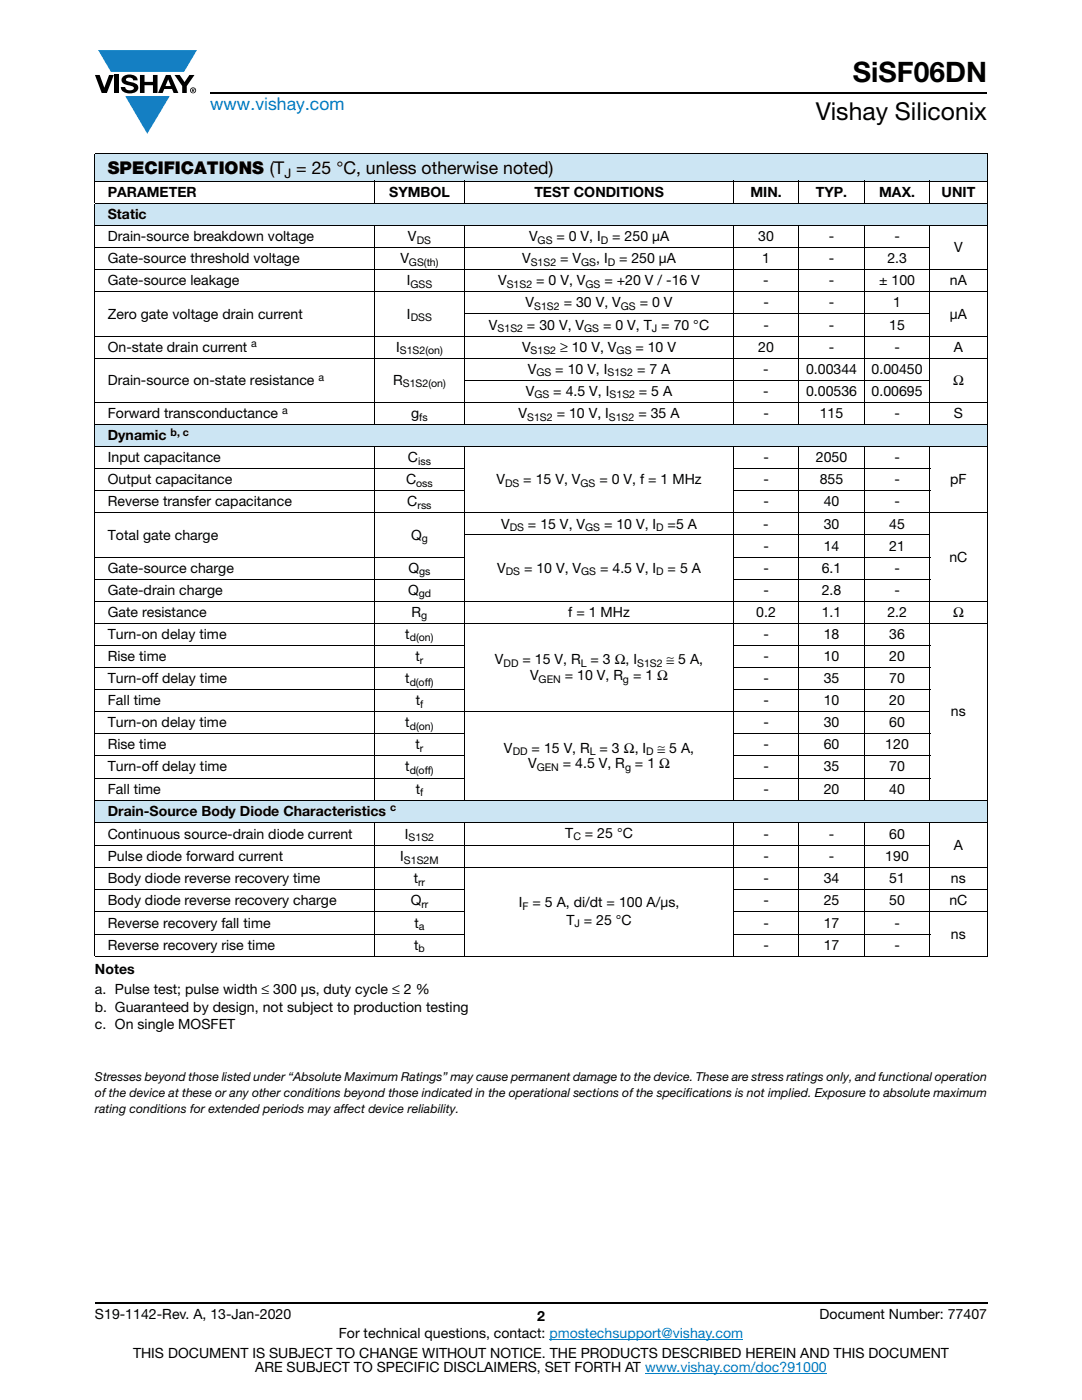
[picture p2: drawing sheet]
<svg xmlns="http://www.w3.org/2000/svg" width="216mm" height="279mm" viewBox="0 0 216 279" stroke-linecap="round" stroke-linejoin="round" font-family="sans-serif">
<defs><g id="words">
<text font-size="5.6" x="170.2" y="16.4">SiSF06DN</text>
<text font-size="4.9" x="162.8" y="24">Vishay Siliconix</text>
<text font-size="3.5" fill="#007ec4" x="42" y="21.9">www.vishay.com</text>
<text font-size="3.5" x="21.5" y="34.8">SPECIFICATIONS (T = 25 °C, unless otherwise noted)</text>
<g font-size="2.8">
<text x="21.5" y="39.3">PARAMETER</text>
<text x="77.6" y="39.3">SYMBOL</text>
<text x="106.6" y="39.3">TEST CONDITIONS</text>
<text x="149.7" y="39.3">MIN.</text>
<text x="162.8" y="39.3">TYP.</text>
<text x="175.4" y="39.3">MAX.</text>
<text x="187.9" y="39.3">UNIT</text>
<text x="21.5" y="43.7">Static</text>
<text x="21.5" y="48.1">Drain-source breakdown voltage</text>
<text x="21.5" y="52.6">Gate-source threshold voltage</text>
<text x="79.9" y="52.6">V</text>
<text x="81.4" y="48.1">V</text>
<text x="104.2" y="52.6">V</text>
<text x="105.6" y="48.1">V</text>
<text x="111" y="48.1">= 0 V, I</text>
<text x="111.8" y="52.6">= V</text>
<text x="119" y="52.6">, I</text>
<text x="122.2" y="48.1">= 250 μA</text>
<text x="123.5" y="52.6">= 250 μA</text>
<text x="151.3" y="48.1">30</text>
<text x="152.1" y="52.6">1</text>
<text x="165.4" y="48.1">-</text>
<text x="165.4" y="52.6">-</text>
<text x="177.1" y="52.6">2.3</text>
<text x="178.5" y="48.1">-</text>
<text x="190.4" y="50.3">V</text>
<text x="21.5" y="57">Gate-source leakage</text>
<text x="81.2" y="57">I</text>
<text x="99.4" y="57">V</text>
<text x="107" y="57">= 0 V, V</text>
<text x="120.6" y="57">= +20 V / -16 V</text>
<text x="152.3" y="57">-</text>
<text x="165.4" y="57">-</text>
<text x="175.4" y="57">± 100</text>
<text x="189.5" y="57">nA</text>
<text x="21.5" y="63.6">Zero gate voltage drain current</text>
<text x="81.2" y="63.6">I</text>
<text x="97.6" y="65.8">V</text>
<text x="104.9" y="61.4">V</text>
<text x="105.2" y="65.8">= 30 V, V</text>
<text x="112.5" y="61.4">= 30 V, V</text>
<text x="120.3" y="65.8">= 0 V, T = 70 °C</text>
<text x="127.7" y="61.4">= 0 V</text>
<text x="152.3" y="61.4">-</text>
<text x="152.3" y="65.8">-</text>
<text x="165.4" y="61.4">-</text>
<text x="165.4" y="65.8">-</text>
<text x="177.4" y="65.8">15</text>
<text x="178.2" y="61.4">1</text>
<text x="189.5" y="63.6">μA</text>
<text x="21.5" y="70.2">On-state drain current</text>
<text x="79.1" y="70.2">I</text>
<text x="104.2" y="70.2">V</text>
<text x="111.8" y="70.2">≥ 10 V, V</text>
<text x="126.8" y="70.2">= 10 V</text>
<text x="151.3" y="70.2">20</text>
<text x="165.4" y="70.2">-</text>
<text x="178.5" y="70.2">-</text>
<text x="190.3" y="70.2">A</text>
<text x="21.5" y="76.8">Drain-source on-state resistance</text>
<text x="78.4" y="76.8">R</text>
<text x="105.3" y="74.6">V</text>
<text x="110.8" y="74.6">= 10 V, I</text>
<text x="127.1" y="74.6">= 7 A</text>
<text x="152.3" y="74.6">-</text>
<text x="160.8" y="74.6">0.00344</text>
<text x="173.9" y="74.6">0.00450</text>
<text x="190.2" y="76.8">Ω</text>
<text x="21.5" y="83.4">Forward transconductance</text>
<text x="82" y="83.4">g</text>
<text x="103.5" y="83.4">V</text>
<text x="104.9" y="79">V</text>
<text x="110.4" y="79">= 4.5 V, I</text>
<text x="111.1" y="83.4">= 10 V, I</text>
<text x="127.4" y="83.4">= 35 A</text>
<text x="127.5" y="79">= 5 A</text>
<text x="152.3" y="79">-</text>
<text x="152.3" y="83.4">-</text>
<text x="160.8" y="79">0.00536</text>
<text x="163.6" y="83.4">115</text>
<text x="173.9" y="79">0.00695</text>
<text x="178.5" y="83.4">-</text>
<text x="190.3" y="83.4">S</text>
<text x="21.5" y="87.8">Dynamic</text>
<text x="21.5" y="92.2">Input capacitance</text>
<text x="81.4" y="92.2">C</text>
<text x="152.3" y="92.2">-</text>
<text x="162.8" y="92.2">2050</text>
<text x="178.5" y="92.2">-</text>
<text x="21.5" y="96.6">Output capacitance</text>
<text x="21.5" y="101">Reverse transfer capacitance</text>
<text x="81" y="96.6">C</text>
<text x="81.3" y="101">C</text>
<text x="99.1" y="96.6">V</text>
<text x="104.4" y="96.6">= 15 V, V</text>
<text x="119.6" y="96.6">= 0 V, f = 1 MHz</text>
<text x="152.3" y="96.6">-</text>
<text x="152.3" y="101">-</text>
<text x="163.6" y="96.6">855</text>
<text x="164.4" y="101">40</text>
<text x="178.5" y="96.6">-</text>
<text x="178.5" y="101">-</text>
<text x="189.6" y="96.6">pF</text>
<text x="21.5" y="107.7">Total gate charge</text>
<text x="82" y="107.7">Q</text>
<text x="100" y="105.5">V</text>
<text x="105.3" y="105.5">= 15 V, V</text>
<text x="120.5" y="105.5">= 10 V, I</text>
<text x="133.2" y="105.5">=5 A</text>
<text x="152.3" y="105.5">-</text>
<text x="164.4" y="105.5">30</text>
<text x="177.4" y="105.5">45</text>
<text x="152.3" y="109.9">-</text>
<text x="164.4" y="109.9">14</text>
<text x="177.4" y="109.9">21</text>
<text x="189.4" y="112.1">nC</text>
<text x="21.5" y="118.7">Gate-drain charge</text>
<text x="21.5" y="114.3">Gate-source charge</text>
<text x="81.4" y="118.7">Q</text>
<text x="81.5" y="114.3">Q</text>
<text x="99.2" y="114.3">V</text>
<text x="104.6" y="114.3">= 10 V, V</text>
<text x="119.7" y="114.3">= 4.5 V, I</text>
<text x="133.2" y="114.3">= 5 A</text>
<text x="152.3" y="114.3">-</text>
<text x="152.3" y="118.7">-</text>
<text x="164" y="114.3">6.1</text>
<text x="164" y="118.7">2.8</text>
<text x="178.5" y="114.3">-</text>
<text x="178.5" y="118.7">-</text>
<text x="21.5" y="123.1">Gate resistance</text>
<text x="82.1" y="123.1">R</text>
<text x="113.4" y="123.1">f = 1 MHz</text>
<text x="150.9" y="123.1">0.2</text>
<text x="164" y="123.1">1.1</text>
<text x="177.1" y="123.1">2.2</text>
<text x="190.2" y="123.1">Ω</text>
<text x="21.5" y="127.5">Turn-on delay time</text>
<text x="21.5" y="131.9">Rise time</text>
<text x="80.9" y="127.5">t</text>
<text x="82.9" y="131.9">t</text>
<text x="152.3" y="131.9">-</text>
<text x="152.3" y="127.5">-</text>
<text x="164.4" y="131.9">10</text>
<text x="164.4" y="127.5">18</text>
<text x="177.4" y="131.9">20</text>
<text x="177.4" y="127.5">36</text>
<text x="21.5" y="136.3">Turn-off delay time</text>
<text x="80.9" y="136.3">t</text>
<text x="98.8" y="132.5">V</text>
<text x="104.2" y="132.5">= 15 V, R = 3 Ω, I</text>
<text x="105.8" y="135.7">V</text>
<text x="112.7" y="135.7">= 10 V, R</text>
<text x="126.3" y="135.7">= 1 Ω</text>
<text x="133" y="132.5">≅ 5 A,</text>
<text x="152.3" y="136.3">-</text>
<text x="164.4" y="136.3">35</text>
<text x="177.4" y="136.3">70</text>
<text x="21.5" y="140.7">Fall time</text>
<text x="83" y="140.7">t</text>
<text x="152.3" y="140.7">-</text>
<text x="164.4" y="140.7">10</text>
<text x="177.4" y="140.7">20</text>
<text x="189.8" y="143">ns</text>
<text x="21.5" y="145.2">Turn-on delay time</text>
<text x="21.5" y="149.6">Rise time</text>
<text x="80.9" y="145.2">t</text>
<text x="82.9" y="149.6">t</text>
<text x="152.3" y="149.6">-</text>
<text x="152.3" y="145.2">-</text>
<text x="164.4" y="149.6">60</text>
<text x="164.4" y="145.2">30</text>
<text x="176.7" y="149.6">120</text>
<text x="177.4" y="145.2">60</text>
<text x="21.5" y="154">Turn-off delay time</text>
<text x="80.9" y="154">t</text>
<text x="100.6" y="150.2">V</text>
<text x="105.4" y="153.4">V</text>
<text x="106.1" y="150.2">= 15 V, R = 3 Ω, I</text>
<text x="112.3" y="153.4">= 4.5 V, R</text>
<text x="126.7" y="153.4">= 1 Ω</text>
<text x="131.2" y="150.2">≅ 5 A,</text>
<text x="152.3" y="154">-</text>
<text x="164.4" y="154">35</text>
<text x="177.4" y="154">70</text>
<text x="21.5" y="158.4">Fall time</text>
<text x="83" y="158.4">t</text>
<text x="152.3" y="158.4">-</text>
<text x="164.4" y="158.4">20</text>
<text x="177.4" y="158.4">40</text>
<text x="21.5" y="162.8">Drain-Source Body Diode Characteristics</text>
<text x="21.5" y="167.3">Continuous source-drain diode current</text>
<text x="80.8" y="167.3">I</text>
<text x="112.8" y="167.2">T</text>
<text x="116.7" y="167.2">= 25 °C</text>
<text x="152.3" y="167.3">-</text>
<text x="165.4" y="167.3">-</text>
<text x="177.4" y="167.3">60</text>
<text x="21.5" y="171.9">Pulse diode forward current</text>
<text x="79.9" y="171.9">I</text>
<text x="152.3" y="171.9">-</text>
<text x="165.4" y="171.9">-</text>
<text x="176.7" y="171.9">190</text>
<text x="190.3" y="169.5">A</text>
<text x="21.5" y="176.3">Body diode reverse recovery time</text>
<text x="82.6" y="176.3">t</text>
<text x="152.3" y="176.3">-</text>
<text x="164.4" y="176.3">34</text>
<text x="177.4" y="176.3">51</text>
<text x="189.8" y="176.3">ns</text>
<text x="21.5" y="180.7">Body diode reverse recovery charge</text>
<text x="21.5" y="185.1">Reverse recovery fall time</text>
<text x="81.9" y="180.7">Q</text>
<text x="82.7" y="185.1">t</text>
<text x="103.5" y="181.1">I</text>
<text x="106.3" y="181.1">= 5 A, di/dt = 100 A/μs,</text>
<text x="113" y="184.5">T = 25 °C</text>
<text x="152.3" y="180.7">-</text>
<text x="152.3" y="185.1">-</text>
<text x="164.4" y="180.7">25</text>
<text x="164.4" y="185.1">17</text>
<text x="177.4" y="180.7">50</text>
<text x="178.5" y="185.1">-</text>
<text x="189.4" y="180.7">nC</text>
<text x="21.5" y="189.5">Reverse recovery rise time</text>
<text x="82.6" y="189.5">t</text>
<text x="152.3" y="189.5">-</text>
<text x="164.4" y="189.5">17</text>
<text x="178.5" y="189.5">-</text>
<text x="189.8" y="187.3">ns</text>
<text x="18.9" y="194.5">Notes</text>
<text x="18.9" y="198.4">a. Pulse test; pulse width ≤ 300 μs, duty cycle ≤ 2 %</text>
<text x="18.9" y="201.9">b. Guaranteed by design, not subject to production testing</text>
<text x="18.9" y="205.4">c. On single MOSFET</text>
<text x="18.9" y="263.3">S19-1142-Rev. A, 13-Jan-2020</text>
<text x="107.2" y="263.6">2</text>
<text x="163.6" y="263.3">Document Number: 77407</text>
<text x="67.6" y="267.1">For technical questions, contact: pmostechsupport@vishay.com</text>
<text x="26.5" y="271">THIS DOCUMENT IS SUBJECT TO CHANGE WITHOUT NOTICE. THE PRODUCTS DESCRIBED HEREIN AND THIS DOCUMENT</text>
<text x="50.9" y="273.8">ARE SUBJECT TO SPECIFIC DISCLAIMERS, SET FORTH AT www.vishay.com/doc?91000</text>
</g>
<text font-size="2.6" x="56.8" y="35.5">J</text>
<g font-size="2.5">
<text x="18.9" y="215.8">Stresses beyond those listed under “Absolute Maximum Ratings” may cause permanent damage to the device. These are stress ratings only, and functional operation</text>
<text x="18.9" y="218.9">of the device at these or any other conditions beyond those indicated in the operational sections of the specifications is not implied. Exposure to absolute maximum</text>
<text x="18.9" y="222.1">rating conditions for extended periods may affect device reliability.</text>
</g>
<g font-size="2.1">
<text x="81.6" y="53.1">GS(th)</text>
<text x="83.1" y="48.6">DS</text>
<text x="105.9" y="53.1">S1S2</text>
<text x="107.3" y="48.6">GS</text>
<text x="116" y="53.1">GS</text>
<text x="119.9" y="48.6">D</text>
<text x="121.3" y="53.1">D</text>
<text x="81.9" y="57.5">GSS</text>
<text x="101.1" y="57.5">S1S2</text>
<text x="116.8" y="57.5">GS</text>
<text x="82" y="64.1">DSS</text>
<text x="106.6" y="61.9">S1S2</text>
<text x="123.9" y="61.9">GS</text>
<text x="50.1" y="69.3">a</text>
<text x="79.8" y="70.7">S1S2(on)</text>
<text x="99.3" y="66.3">S1S2</text>
<text x="105.9" y="70.7">S1S2</text>
<text x="116.6" y="66.3">GS</text>
<text x="123" y="70.7">GS</text>
<text x="130.1" y="66.3">J</text>
<text x="63.6" y="75.9">a</text>
<text x="80.4" y="77.3">S1S2(on)</text>
<text x="107" y="75.1">GS</text>
<text x="121.2" y="75.1">S1S2</text>
<text x="56.3" y="82.6">a</text>
<text x="83.7" y="83.9">fs</text>
<text x="105.2" y="83.9">S1S2</text>
<text x="106.7" y="79.5">GS</text>
<text x="121.5" y="83.9">S1S2</text>
<text x="121.6" y="79.5">S1S2</text>
<text x="34" y="87">b, c</text>
<text x="83.4" y="92.8">iss</text>
<text x="83.1" y="97.2">oss</text>
<text x="83.3" y="101.6">rss</text>
<text x="100.8" y="97.2">DS</text>
<text x="115.8" y="97.2">GS</text>
<text x="101.7" y="106">DS</text>
<text x="116.8" y="106">GS</text>
<text x="130.9" y="106">D</text>
<text x="84.2" y="108.2">g</text>
<text x="83.5" y="119.2">gd</text>
<text x="83.6" y="114.8">gs</text>
<text x="100.9" y="114.8">DS</text>
<text x="116" y="114.8">GS</text>
<text x="130.9" y="114.8">D</text>
<text x="84.1" y="123.6">g</text>
<text x="81.8" y="128">d(on)</text>
<text x="81.7" y="136.8">d(off)</text>
<text x="83.8" y="132.4">r</text>
<text x="100.5" y="133.1">DD</text>
<text x="107.5" y="136.2">GEN</text>
<text x="115.9" y="133.1">L</text>
<text x="124.3" y="136.2">g</text>
<text x="127.1" y="133.1">S1S2</text>
<text x="83.8" y="141.2">f</text>
<text x="81.8" y="145.7">d(on)</text>
<text x="81.7" y="154.5">d(off)</text>
<text x="83.8" y="150.1">r</text>
<text x="102.3" y="150.7">DD</text>
<text x="107.1" y="153.9">GEN</text>
<text x="117.7" y="150.7">L</text>
<text x="124.7" y="153.9">g</text>
<text x="128.9" y="150.7">D</text>
<text x="77.9" y="161.9">c</text>
<text x="83.8" y="158.9">f</text>
<text x="81.5" y="167.9">S1S2</text>
<text x="114.4" y="167.7">C</text>
<text x="80.6" y="172.4">S1S2M</text>
<text x="83.4" y="176.8">rr</text>
<text x="83.6" y="185.6">a</text>
<text x="84.1" y="181.2">rr</text>
<text x="104.2" y="181.6">F</text>
<text x="114.6" y="185">J</text>
<text x="83.5" y="190">b</text>
</g>
</g></defs>
<g fill="#147fc3">
<path d="M19.6 10h19.7l-2.6 4.3h-1.1h-13.5z"/>
<path d="M25 19.2h8.9l-4.5 7.5z"/>
</g>
<g fill="#000">
<path d="M18.9 15h1l.9 2.5 1-2.5h.9l-1.4 3.6h-1zM22.9 15h.9v3.6h-.9zM24.6 15.3a2.1 2.1 0 0 1 2.8 .3l.1 .4h-.9a.79 .79 0 0 0-.7-.5 .79 .79 0 0 0-.8 .4l.3 .3 1 .2a1.08 1.08 0 0 1 1.2 1 1.08 1.08 0 0 1-1.1 1.2 1.73 1.73 0 0 1-2.4-1.2h.9a.96 .96 0 0 0 .8 .6 .96 .96 0 0 0 .9-.4 1.31 1.31 0 0 0-1.2-.6 1.03 1.03 0 0 1-1.1-.6 1.03 1.03 0 0 1 .2-1.1zM27.9 15h.9v1.3h1.7v-1.3h.9v3.6h-.9v-1.6h-1.7v1.6h-.9zM34.8 15h1.1l.9 1.4 1-1.4h1l-1.5 2.2v1.4h-.9v-1.4z"/>
<path d="M33.6 15.9l.5 1.3h-1.1zM33.1 15l-1.6 3.6h1l.3-.8h1.5l.3 .8h1l-1.6-3.6z"/>
<path d="M38.4 17.8h.2v.2h-.2zM38.3 17.7v.7h.1v-.3l.4 .3-.2-.3 .2-.2-.1-.2z"/>
<path d="M38.1 18a.46 .46 0 0 1 .9 0 .46 .46 0 0 1-.9 0zM37.9 18a.6 .6 0 0 0 1.2 0 .6 .6 0 0 0-1.2 0z"/>
</g>
<path d="M42 18.6h155M18.9 260h178.1" fill="none" stroke="#000" stroke-width=".36"/>
<path d="M109.6 267.3h38.7M128.7 274h36.3" fill="none" stroke="#007ec4" stroke-width=".2"/>
<g fill="#cce5f3">
<path d="M18.9 30.7h178.1v5.5h-178.1z"/>
<path d="M18.9 40.6h178.1v4.4h-178.1z"/>
<path d="M18.9 84.7h178.1v4.4h-178.1z"/>
<path d="M18.9 159.7h178.1v4.4h-178.1z"/>
</g>
<g fill="none" stroke="#000" stroke-width=".2">
<path d="M18.9 30.7h178.1M18.9 36.2h127.3M18.9 30.8v9.7M74.7 36.1v4.6M92.8 36.1v4.6M146.3 36.1v4.6M146.4 36.2h39.1M159.4 36.1v4.6M172.5 36.1v4.6M185.5 36.1v4.6M185.6 36.2h11.4M197 30.8v9.7"/>
<path d="M18.9 40.6h178.1M18.9 45h127.3M18.9 49.4h166.7M18.9 53.8h178.1M18.9 58.3h178.1M18.9 40.7v4.2M18.9 45.1v39.5M74.7 44.9v39.9M92.8 44.9v39.9M146.3 44.9v39.9M146.4 45h50.6M159.4 44.9v39.9"/>
<path d="M172.5 44.9v39.9M185.5 44.9v39.9M197 40.7v4.2M197 45.1v39.5M18.9 67.1h178.1M18.9 71.5h178.1M92.7 62.7h92.9M92.7 75.9h92.9M18.9 80.3h178.1M18.9 84.7h178.1M18.9 89.1h127.3M18.9 93.5h73.9"/>
<path d="M18.9 97.9h73.9M18.9 84.8v4.2M18.9 89.2v70.4M74.7 89v70.8M92.8 89v70.8M146.2 93.5h39.4M146.2 97.9h39.4M146.3 89v70.8M146.4 89.1h50.6M159.4 89v70.8M172.5 89v70.8M185.5 89v70.8"/>
<path d="M197 84.8v4.2M197 89.2v70.4M18.9 102.3h178.1M18.9 111.2h73.9M18.9 115.6h73.9M18.9 120h178.1M92.7 106.8h92.9M146.2 111.2h39.4M146.2 115.6h39.4M18.9 124.4h178.1M18.9 128.8h73.9M18.9 133.2h73.9"/>
<path d="M18.9 137.6h73.9M146.2 128.8h39.4M146.2 133.2h39.4M146.2 137.6h39.4M18.9 142h166.7M18.9 146.5h73.9M18.9 150.9h73.9M18.9 155.3h73.9M18.9 159.7h178.1M18.9 159.8v4.2M146.2 146.5h39.4M146.2 150.9h39.4"/>
<path d="M146.2 155.3h39.4M197 159.8v4.2M18.9 164.1h127.3M18.9 168.8h166.7M18.9 173.2h178.1M18.9 177.6h73.9M18.9 164.2v26.5M74.7 164v26.9M92.8 164v26.9M146.2 177.6h50.8M146.3 164v26.9M146.4 164.1h50.6"/>
<path d="M159.4 164v26.9M172.5 164v26.9M185.5 164v26.9M197 164.2v26.5M18.9 182h73.9M18.9 186.4h73.9M18.9 190.8h178.1M146.2 182h50.8M146.2 186.4h39.4"/>
</g>
<use href="#words"/>
</svg>
